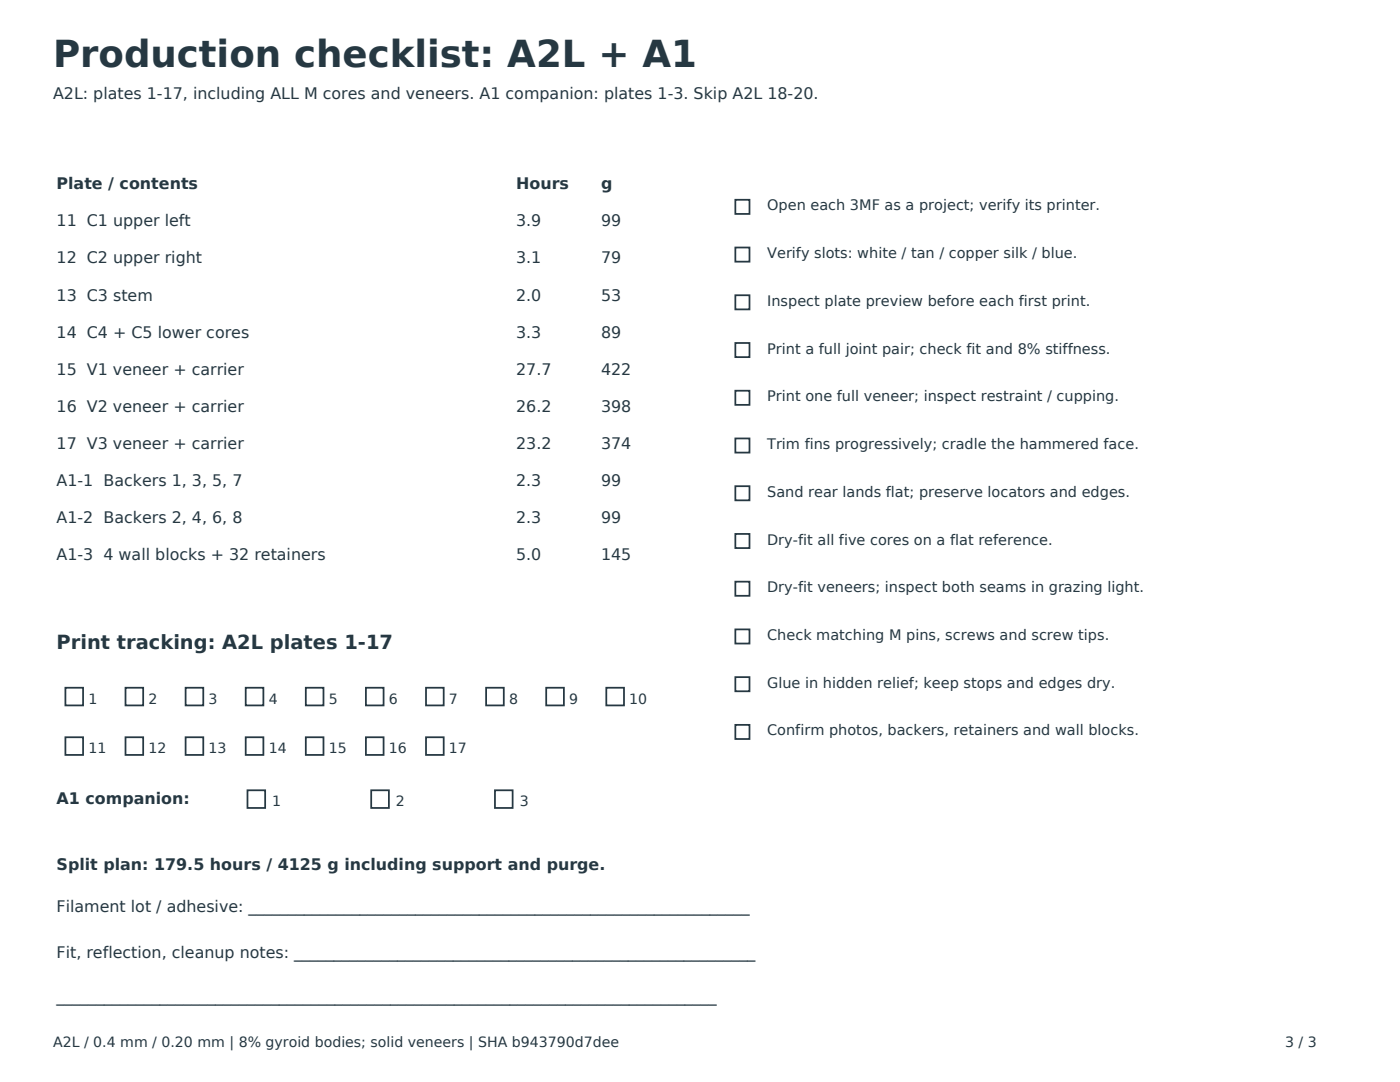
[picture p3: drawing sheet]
<svg xmlns="http://www.w3.org/2000/svg" width="279mm" height="216mm" viewBox="0 0 279 216" stroke-linecap="round" stroke-linejoin="round" font-family="sans-serif">
<defs><g id="words">
<text font-size="7.4" fill="#263842" x="10.6" y="13.4">Production checklist: A2L + A1</text>
<text font-size="3.9" fill="#263842" x="11.3" y="129.5">Print tracking: A2L plates 1-17</text>
<g font-size="3.2" fill="#263842">
<text x="10.6" y="19.8">A2L: plates 1-17, including ALL M cores and veneers. A1 companion: plates 1-3. Skip A2L 18-20.</text>
<text x="11.3" y="37.7">Plate / contents</text>
<text x="103" y="37.7">Hours</text>
<text x="119.9" y="37.7">g</text>
<text x="11.3" y="45.2">11 C1 upper left</text>
<text x="103" y="45.2">3.9</text>
<text x="119.9" y="45.2">99</text>
<text x="11.3" y="52.6">12 C2 upper right</text>
<text x="103" y="52.6">3.1</text>
<text x="119.9" y="52.6">79</text>
<text x="11.3" y="60">13 C3 stem</text>
<text x="103" y="60">2.0</text>
<text x="119.9" y="60">53</text>
<text x="11.3" y="67.4">14 C4 + C5 lower cores</text>
<text x="103" y="67.4">3.3</text>
<text x="119.9" y="67.4">89</text>
<text x="11.3" y="74.8">15 V1 veneer + carrier</text>
<text x="103" y="74.8">27.7</text>
<text x="119.9" y="74.8">422</text>
<text x="11.3" y="82.2">16 V2 veneer + carrier</text>
<text x="103" y="82.2">26.2</text>
<text x="119.9" y="82.2">398</text>
<text x="11.3" y="89.6">17 V3 veneer + carrier</text>
<text x="103" y="89.6">23.2</text>
<text x="119.9" y="89.6">374</text>
<text x="11.3" y="97">A1-1 Backers 1, 3, 5, 7</text>
<text x="103" y="97">2.3</text>
<text x="119.9" y="97">99</text>
<text x="11.3" y="104.4">A1-2 Backers 2, 4, 6, 8</text>
<text x="103" y="104.4">2.3</text>
<text x="119.9" y="104.4">99</text>
<text x="11.3" y="111.8">A1-3 4 wall blocks + 32 retainers</text>
<text x="103" y="111.8">5.0</text>
<text x="119.9" y="111.8">145</text>
<text x="11.3" y="160.5">A1 companion:</text>
<text x="11.3" y="173.6">Split plan: 179.5 hours / 4125 g including support and purge.</text>
<text x="11.3" y="182">Filament lot / adhesive: _______________________________________________________________</text>
<text x="11.3" y="191.2">Fit, reflection, cleanup notes: __________________________________________________________</text>
<text x="11.3" y="200">___________________________________________________________________________________</text>
</g>
<g font-size="2.9" fill="#263842">
<text x="153.1" y="42">Open each 3MF as a project; verify its printer.</text>
<text x="153.1" y="51.5">Verify slots: white / tan / copper silk / blue.</text>
<text x="153.1" y="61">Inspect plate preview before each first print.</text>
<text x="153.1" y="70.6">Print a full joint pair; check fit and 8% stiffness.</text>
<text x="153.1" y="80.1">Print one full veneer; inspect restraint / cupping.</text>
<text x="153.1" y="89.6">Trim fins progressively; cradle the hammered face.</text>
<text x="153.1" y="99.1">Sand rear lands flat; preserve locators and edges.</text>
<text x="153.1" y="108.7">Dry-fit all five cores on a flat reference.</text>
<text x="153.1" y="118.2">Dry-fit veneers; inspect both seams in grazing light.</text>
<text x="153.1" y="127.7">Check matching M pins, screws and screw tips.</text>
<text x="153.1" y="137.2">Glue in hidden relief; keep stops and edges dry.</text>
<text x="153.1" y="146.8">Confirm photos, backers, retainers and wall blocks.</text>
</g>
<g font-size="2.8" fill="#263842">
<text x="17.6" y="140.4">1</text>
<text x="29.6" y="140.4">2</text>
<text x="41.6" y="140.4">3</text>
<text x="53.6" y="140.4">4</text>
<text x="65.6" y="140.4">5</text>
<text x="77.6" y="140.4">6</text>
<text x="89.6" y="140.4">7</text>
<text x="101.6" y="140.4">8</text>
<text x="113.6" y="140.4">9</text>
<text x="125.6" y="140.4">10</text>
<text x="17.6" y="150.3">11</text>
<text x="29.6" y="150.3">12</text>
<text x="41.6" y="150.3">13</text>
<text x="53.6" y="150.3">14</text>
<text x="65.6" y="150.3">15</text>
<text x="77.6" y="150.3">16</text>
<text x="89.6" y="150.3">17</text>
<text x="54.3" y="160.9">1</text>
<text x="79" y="160.9">2</text>
<text x="103.7" y="160.9">3</text>
<text x="10.6" y="208.8">A2L / 0.4 mm / 0.20 mm | 8% gyroid bodies; solid veneers | SHA b943790d7dee</text>
<text x="256.5" y="208.8">3 / 3</text>
</g>
</g></defs>
<g fill="none" stroke="#263842" stroke-width=".35">
<path d="M146.8 39.9h2.8v2.8h-2.8zM146.8 49.4h2.8v2.8h-2.8zM146.8 58.9h2.8v2.8h-2.8zM146.8 68.4h2.8v2.9h-2.8zM146.8 78h2.8v2.8h-2.8zM146.8 87.5h2.8v2.8h-2.8zM146.8 97h2.8v2.8h-2.8zM146.8 106.5h2.8v2.9h-2.8zM146.8 116.1h2.8v2.8h-2.8zM13.1 137.2h3.5v3.6h-3.5zM25 137.2h3.6v3.6h-3.6zM37 137.2h3.6v3.6h-3.6z"/>
<path d="M49 137.2h3.6v3.6h-3.6zM61 137.2h3.6v3.6h-3.6zM73 137.2h3.6v3.6h-3.6zM85 137.2h3.5v3.6h-3.5zM97 137.2h3.5v3.6h-3.5zM109 137.2h3.5v3.6h-3.5zM121 137.2h3.5v3.6h-3.5zM146.8 125.6h2.8v2.8h-2.8zM146.8 135.1h2.8v2.8h-2.8zM13.1 147.1h3.5v3.5h-3.5zM25 147.1h3.6v3.5h-3.6zM37 147.1h3.6v3.5h-3.6z"/>
<path d="M49 147.1h3.6v3.5h-3.6zM49.4 157.7h3.5v3.5h-3.5zM61 147.1h3.6v3.5h-3.6zM73 147.1h3.6v3.5h-3.6zM74.1 157.7h3.5v3.5h-3.5zM85 147.1h3.5v3.5h-3.5zM98.8 157.7h3.5v3.5h-3.5zM146.8 144.6h2.8v2.9h-2.8z"/>
</g>
<use href="#words"/>
</svg>
